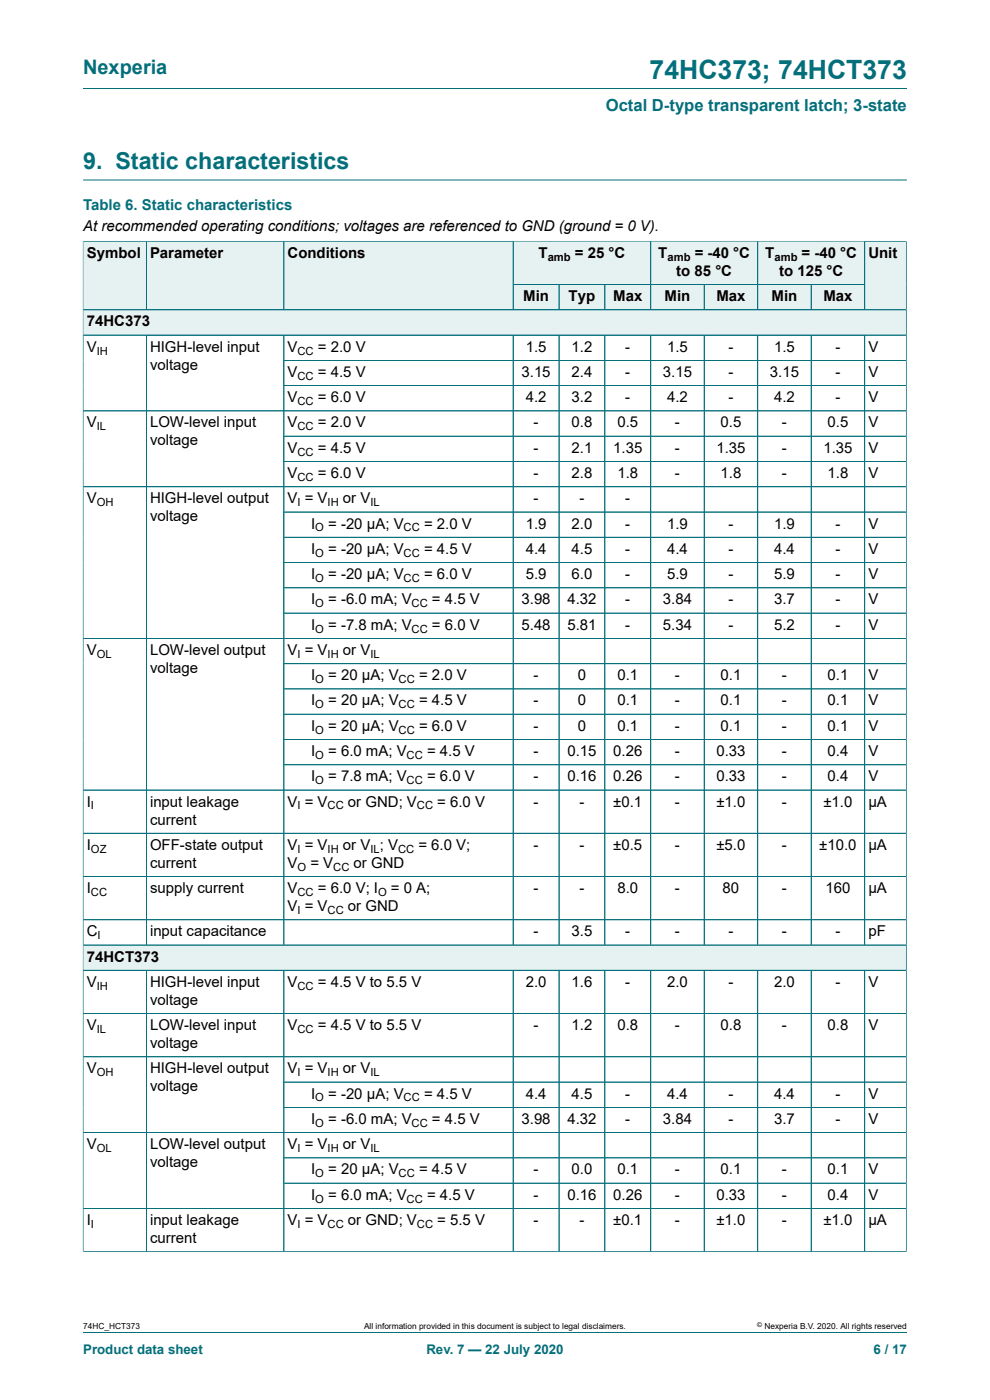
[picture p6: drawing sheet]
<svg xmlns="http://www.w3.org/2000/svg" width="210mm" height="297mm" viewBox="0 0 210 297" stroke-linecap="round" stroke-linejoin="round" font-family="sans-serif">
<defs><g id="words">
<text font-size="5.6" fill="#036f7b" x="137.8" y="16.8">74HC373; 74HCT373</text>
<text font-size="4.9" fill="#036f7b" x="17.6" y="35.9">9. Static characteristics</text>
<text font-size="4.2" fill="#036f7b" x="17.6" y="15.6">Nexperia</text>
<text font-size="3.5" fill="#036f7b" x="128.5" y="23.7">Octal D-type transparent latch; 3-state</text>
<text font-size="3.2" fill="#036f7b" x="17.6" y="44.5">Table 6. Static characteristics</text>
<g font-size="3.2">
<text x="17.6" y="49.1">At recommended operating conditions; voltages are referenced to GND (ground = 0 V).</text>
<text x="18.4" y="54.7">Symbol</text>
<text x="31.8" y="54.7">Parameter</text>
<text x="61" y="54.7">Conditions</text>
<text x="114.2" y="54.7">T</text>
<text x="121.9" y="54.7">= 25 °C</text>
<text x="139.6" y="54.7">T</text>
<text x="143.5" y="58.5">to 85 °C</text>
<text x="147.4" y="54.7">= -40 °C</text>
<text x="162.3" y="54.7">T</text>
<text x="165.3" y="58.5">to 125 °C</text>
<text x="170" y="54.7">= -40 °C</text>
<text x="184.2" y="54.7">Unit</text>
<text x="111" y="63.9">Min</text>
<text x="120.6" y="63.9">Typ</text>
<text x="130.1" y="63.9">Max</text>
<text x="141" y="63.9">Min</text>
<text x="152" y="63.9">Max</text>
<text x="163.7" y="63.9">Min</text>
<text x="174.7" y="63.9">Max</text>
<text x="18.4" y="69.2">74HC373</text>
<text x="18.4" y="74.6">V</text>
<text x="31.8" y="74.6">HIGH-level input</text>
<text x="61" y="74.6">V</text>
<text x="67.4" y="74.6">= 2.0 V</text>
<text x="111.5" y="74.6">1.5</text>
<text x="121.2" y="74.6">1.2</text>
<text x="132.6" y="74.6">-</text>
<text x="141.5" y="74.6">1.5</text>
<text x="154.5" y="74.6">-</text>
<text x="164.2" y="74.6">1.5</text>
<text x="177.2" y="74.6">-</text>
<text x="184.2" y="74.6">V</text>
<text x="31.8" y="78.4">voltage</text>
<text x="61" y="80">V</text>
<text x="67.4" y="80">= 4.5 V</text>
<text x="110.6" y="80">3.15</text>
<text x="121.2" y="80">2.4</text>
<text x="132.6" y="80">-</text>
<text x="140.6" y="80">3.15</text>
<text x="154.5" y="80">-</text>
<text x="163.3" y="80">3.15</text>
<text x="177.2" y="80">-</text>
<text x="184.2" y="80">V</text>
<text x="61" y="85.3">V</text>
<text x="67.4" y="85.3">= 6.0 V</text>
<text x="111.5" y="85.3">4.2</text>
<text x="121.2" y="85.3">3.2</text>
<text x="132.6" y="85.3">-</text>
<text x="141.5" y="85.3">4.2</text>
<text x="154.5" y="85.3">-</text>
<text x="164.2" y="85.3">4.2</text>
<text x="177.2" y="85.3">-</text>
<text x="184.2" y="85.3">V</text>
<text x="18.4" y="90.7">V</text>
<text x="31.8" y="90.7">LOW-level input</text>
<text x="31.8" y="94.5">voltage</text>
<text x="61" y="90.7">V</text>
<text x="67.4" y="90.7">= 2.0 V</text>
<text x="113.2" y="90.7">-</text>
<text x="121.2" y="90.7">0.8</text>
<text x="131" y="90.7">0.5</text>
<text x="143.2" y="90.7">-</text>
<text x="152.8" y="90.7">0.5</text>
<text x="165.9" y="90.7">-</text>
<text x="175.5" y="90.7">0.5</text>
<text x="184.2" y="90.7">V</text>
<text x="61" y="96">V</text>
<text x="61" y="101.4">V</text>
<text x="67.4" y="96">= 4.5 V</text>
<text x="67.4" y="101.4">= 6.0 V</text>
<text x="113.2" y="96">-</text>
<text x="113.2" y="101.4">-</text>
<text x="121.2" y="96">2.1</text>
<text x="121.2" y="101.4">2.8</text>
<text x="130.1" y="96">1.35</text>
<text x="131" y="101.4">1.8</text>
<text x="143.2" y="96">-</text>
<text x="143.2" y="101.4">-</text>
<text x="152" y="96">1.35</text>
<text x="152.8" y="101.4">1.8</text>
<text x="165.9" y="96">-</text>
<text x="165.9" y="101.4">-</text>
<text x="174.7" y="96">1.35</text>
<text x="175.5" y="101.4">1.8</text>
<text x="184.2" y="96">V</text>
<text x="184.2" y="101.4">V</text>
<text x="18.4" y="106.8">V</text>
<text x="31.8" y="106.8">HIGH-level output</text>
<text x="61" y="106.8">V = V</text>
<text x="72.8" y="106.8">or V</text>
<text x="113.2" y="106.8">-</text>
<text x="122.9" y="106.8">-</text>
<text x="132.6" y="106.8">-</text>
<text x="31.8" y="110.6">voltage</text>
<text x="66" y="112.1">I</text>
<text x="69.6" y="112.1">= -20 μA; V</text>
<text x="89.9" y="112.1">= 2.0 V</text>
<text x="111.5" y="112.1">1.9</text>
<text x="121.2" y="112.1">2.0</text>
<text x="132.6" y="112.1">-</text>
<text x="141.5" y="112.1">1.9</text>
<text x="154.5" y="112.1">-</text>
<text x="164.2" y="112.1">1.9</text>
<text x="177.2" y="112.1">-</text>
<text x="184.2" y="112.1">V</text>
<text x="66" y="117.5">I</text>
<text x="69.6" y="117.5">= -20 μA; V</text>
<text x="89.9" y="117.5">= 4.5 V</text>
<text x="111.5" y="117.5">4.4</text>
<text x="121.2" y="117.5">4.5</text>
<text x="132.6" y="117.5">-</text>
<text x="141.5" y="117.5">4.4</text>
<text x="154.5" y="117.5">-</text>
<text x="164.2" y="117.5">4.4</text>
<text x="177.2" y="117.5">-</text>
<text x="184.2" y="117.5">V</text>
<text x="66" y="122.8">I</text>
<text x="69.6" y="122.8">= -20 μA; V</text>
<text x="89.9" y="122.8">= 6.0 V</text>
<text x="111.5" y="122.8">5.9</text>
<text x="121.2" y="122.8">6.0</text>
<text x="132.6" y="122.8">-</text>
<text x="141.5" y="122.8">5.9</text>
<text x="154.5" y="122.8">-</text>
<text x="164.2" y="122.8">5.9</text>
<text x="177.2" y="122.8">-</text>
<text x="184.2" y="122.8">V</text>
<text x="66" y="128.2">I</text>
<text x="69.6" y="128.2">= -6.0 mA; V</text>
<text x="91.6" y="128.2">= 4.5 V</text>
<text x="110.6" y="128.2">3.98</text>
<text x="120.4" y="128.2">4.32</text>
<text x="132.6" y="128.2">-</text>
<text x="140.6" y="128.2">3.84</text>
<text x="154.5" y="128.2">-</text>
<text x="164.2" y="128.2">3.7</text>
<text x="177.2" y="128.2">-</text>
<text x="184.2" y="128.2">V</text>
<text x="66" y="133.6">I</text>
<text x="69.6" y="133.6">= -7.8 mA; V</text>
<text x="91.6" y="133.6">= 6.0 V</text>
<text x="110.6" y="133.6">5.48</text>
<text x="120.4" y="133.6">5.81</text>
<text x="132.6" y="133.6">-</text>
<text x="140.6" y="133.6">5.34</text>
<text x="154.5" y="133.6">-</text>
<text x="164.2" y="133.6">5.2</text>
<text x="177.2" y="133.6">-</text>
<text x="184.2" y="133.6">V</text>
<text x="18.4" y="138.9">V</text>
<text x="31.8" y="138.9">LOW-level output</text>
<text x="31.8" y="142.7">voltage</text>
<text x="61" y="138.9">V = V</text>
<text x="72.8" y="138.9">or V</text>
<text x="66" y="144.3">I</text>
<text x="66" y="149.7">I</text>
<text x="69.6" y="144.3">= 20 μA; V</text>
<text x="69.6" y="149.7">= 20 μA; V</text>
<text x="88.9" y="144.3">= 2.0 V</text>
<text x="88.9" y="149.7">= 4.5 V</text>
<text x="113.2" y="144.3">-</text>
<text x="113.2" y="149.7">-</text>
<text x="122.6" y="144.3">0</text>
<text x="122.6" y="149.7">0</text>
<text x="131" y="144.3">0.1</text>
<text x="131" y="149.7">0.1</text>
<text x="143.2" y="144.3">-</text>
<text x="143.2" y="149.7">-</text>
<text x="152.8" y="144.3">0.1</text>
<text x="152.8" y="149.7">0.1</text>
<text x="165.9" y="144.3">-</text>
<text x="165.9" y="149.7">-</text>
<text x="175.5" y="144.3">0.1</text>
<text x="175.5" y="149.7">0.1</text>
<text x="184.2" y="144.3">V</text>
<text x="184.2" y="149.7">V</text>
<text x="66" y="155">I</text>
<text x="69.6" y="155">= 20 μA; V</text>
<text x="88.9" y="155">= 6.0 V</text>
<text x="113.2" y="155">-</text>
<text x="122.6" y="155">0</text>
<text x="131" y="155">0.1</text>
<text x="143.2" y="155">-</text>
<text x="152.8" y="155">0.1</text>
<text x="165.9" y="155">-</text>
<text x="175.5" y="155">0.1</text>
<text x="184.2" y="155">V</text>
<text x="66" y="160.4">I</text>
<text x="69.6" y="160.4">= 6.0 mA; V</text>
<text x="90.6" y="160.4">= 4.5 V</text>
<text x="113.2" y="160.4">-</text>
<text x="120.4" y="160.4">0.15</text>
<text x="130.1" y="160.4">0.26</text>
<text x="143.2" y="160.4">-</text>
<text x="152" y="160.4">0.33</text>
<text x="165.9" y="160.4">-</text>
<text x="175.5" y="160.4">0.4</text>
<text x="184.2" y="160.4">V</text>
<text x="66" y="165.7">I</text>
<text x="69.6" y="165.7">= 7.8 mA; V</text>
<text x="90.6" y="165.7">= 6.0 V</text>
<text x="113.2" y="165.7">-</text>
<text x="120.4" y="165.7">0.16</text>
<text x="130.1" y="165.7">0.26</text>
<text x="143.2" y="165.7">-</text>
<text x="152" y="165.7">0.33</text>
<text x="165.9" y="165.7">-</text>
<text x="175.5" y="165.7">0.4</text>
<text x="184.2" y="165.7">V</text>
<text x="18.4" y="171.1">I</text>
<text x="31.8" y="171.1">input leakage</text>
<text x="61" y="171.1">V = V</text>
<text x="73.8" y="171.1">or GND; V</text>
<text x="92.8" y="171.1">= 6.0 V</text>
<text x="113.2" y="171.1">-</text>
<text x="122.9" y="171.1">-</text>
<text x="130.1" y="171.1">±0.1</text>
<text x="143.2" y="171.1">-</text>
<text x="152" y="171.1">±1.0</text>
<text x="165.9" y="171.1">-</text>
<text x="174.7" y="171.1">±1.0</text>
<text x="184.2" y="171.1">μA</text>
<text x="31.8" y="174.9">current</text>
<text x="18.4" y="180.3">I</text>
<text x="31.8" y="180.3">OFF-state output</text>
<text x="31.8" y="184.1">current</text>
<text x="61" y="180.3">V = V</text>
<text x="61" y="184.1">V</text>
<text x="65.8" y="184.1">= V</text>
<text x="72.8" y="180.3">or V ; V</text>
<text x="75" y="184.1">or GND</text>
<text x="88.7" y="180.3">= 6.0 V;</text>
<text x="113.2" y="180.3">-</text>
<text x="122.9" y="180.3">-</text>
<text x="130.1" y="180.3">±0.5</text>
<text x="143.2" y="180.3">-</text>
<text x="152" y="180.3">±5.0</text>
<text x="165.9" y="180.3">-</text>
<text x="173.8" y="180.3">±10.0</text>
<text x="184.2" y="180.3">μA</text>
<text x="18.4" y="189.5">I</text>
<text x="31.8" y="189.5">supply current</text>
<text x="61" y="189.5">V</text>
<text x="67.4" y="189.5">= 6.0 V; I</text>
<text x="82.9" y="189.5">= 0 A;</text>
<text x="113.2" y="189.5">-</text>
<text x="122.9" y="189.5">-</text>
<text x="131" y="189.5">8.0</text>
<text x="143.2" y="189.5">-</text>
<text x="153.3" y="189.5">80</text>
<text x="165.9" y="189.5">-</text>
<text x="175.1" y="189.5">160</text>
<text x="184.2" y="189.5">μA</text>
<text x="61" y="193.3">V = V</text>
<text x="73.8" y="193.3">or GND</text>
<text x="18.4" y="198.6">C</text>
<text x="18.4" y="204">74HCT373</text>
<text x="31.8" y="198.6">input capacitance</text>
<text x="113.2" y="198.6">-</text>
<text x="121.2" y="198.6">3.5</text>
<text x="132.6" y="198.6">-</text>
<text x="143.2" y="198.6">-</text>
<text x="154.5" y="198.6">-</text>
<text x="165.9" y="198.6">-</text>
<text x="177.2" y="198.6">-</text>
<text x="184.2" y="198.6">pF</text>
<text x="18.4" y="209.3">V</text>
<text x="31.8" y="209.3">HIGH-level input</text>
<text x="61" y="209.3">V</text>
<text x="67.4" y="209.3">= 4.5 V to 5.5 V</text>
<text x="111.5" y="209.3">2.0</text>
<text x="121.2" y="209.3">1.6</text>
<text x="132.6" y="209.3">-</text>
<text x="141.5" y="209.3">2.0</text>
<text x="154.5" y="209.3">-</text>
<text x="164.2" y="209.3">2.0</text>
<text x="177.2" y="209.3">-</text>
<text x="184.2" y="209.3">V</text>
<text x="31.8" y="213.2">voltage</text>
<text x="18.4" y="218.5">V</text>
<text x="31.8" y="218.5">LOW-level input</text>
<text x="61" y="218.5">V</text>
<text x="67.4" y="218.5">= 4.5 V to 5.5 V</text>
<text x="113.2" y="218.5">-</text>
<text x="121.2" y="218.5">1.2</text>
<text x="131" y="218.5">0.8</text>
<text x="143.2" y="218.5">-</text>
<text x="152.8" y="218.5">0.8</text>
<text x="165.9" y="218.5">-</text>
<text x="175.5" y="218.5">0.8</text>
<text x="184.2" y="218.5">V</text>
<text x="18.4" y="227.7">V</text>
<text x="31.8" y="222.3">voltage</text>
<text x="31.8" y="227.7">HIGH-level output</text>
<text x="61" y="227.7">V = V</text>
<text x="72.8" y="227.7">or V</text>
<text x="31.8" y="231.5">voltage</text>
<text x="66" y="233.1">I</text>
<text x="69.6" y="233.1">= -20 μA; V</text>
<text x="89.9" y="233.1">= 4.5 V</text>
<text x="111.5" y="233.1">4.4</text>
<text x="121.2" y="233.1">4.5</text>
<text x="132.6" y="233.1">-</text>
<text x="141.5" y="233.1">4.4</text>
<text x="154.5" y="233.1">-</text>
<text x="164.2" y="233.1">4.4</text>
<text x="177.2" y="233.1">-</text>
<text x="184.2" y="233.1">V</text>
<text x="66" y="238.4">I</text>
<text x="69.6" y="238.4">= -6.0 mA; V</text>
<text x="91.6" y="238.4">= 4.5 V</text>
<text x="110.6" y="238.4">3.98</text>
<text x="120.4" y="238.4">4.32</text>
<text x="132.6" y="238.4">-</text>
<text x="140.6" y="238.4">3.84</text>
<text x="154.5" y="238.4">-</text>
<text x="164.2" y="238.4">3.7</text>
<text x="177.2" y="238.4">-</text>
<text x="184.2" y="238.4">V</text>
<text x="18.4" y="243.8">V</text>
<text x="31.8" y="243.8">LOW-level output</text>
<text x="61" y="243.8">V = V</text>
<text x="72.8" y="243.8">or V</text>
<text x="31.8" y="247.6">voltage</text>
<text x="66" y="249.1">I</text>
<text x="69.6" y="249.1">= 20 μA; V</text>
<text x="88.9" y="249.1">= 4.5 V</text>
<text x="113.2" y="249.1">-</text>
<text x="121.2" y="249.1">0.0</text>
<text x="131" y="249.1">0.1</text>
<text x="143.2" y="249.1">-</text>
<text x="152.8" y="249.1">0.1</text>
<text x="165.9" y="249.1">-</text>
<text x="175.5" y="249.1">0.1</text>
<text x="184.2" y="249.1">V</text>
<text x="66" y="254.5">I</text>
<text x="69.6" y="254.5">= 6.0 mA; V</text>
<text x="90.6" y="254.5">= 4.5 V</text>
<text x="113.2" y="254.5">-</text>
<text x="120.4" y="254.5">0.16</text>
<text x="130.1" y="254.5">0.26</text>
<text x="143.2" y="254.5">-</text>
<text x="152" y="254.5">0.33</text>
<text x="165.9" y="254.5">-</text>
<text x="175.5" y="254.5">0.4</text>
<text x="184.2" y="254.5">V</text>
<text x="18.4" y="259.9">I</text>
<text x="31.8" y="259.9">input leakage</text>
<text x="31.8" y="263.7">current</text>
<text x="61" y="259.9">V = V</text>
<text x="73.8" y="259.9">or GND; V</text>
<text x="92.8" y="259.9">= 5.5 V</text>
<text x="113.2" y="259.9">-</text>
<text x="122.9" y="259.9">-</text>
<text x="130.1" y="259.9">±0.1</text>
<text x="143.2" y="259.9">-</text>
<text x="152" y="259.9">±1.0</text>
<text x="165.9" y="259.9">-</text>
<text x="174.7" y="259.9">±1.0</text>
<text x="184.2" y="259.9">μA</text>
</g>
<g font-size="2.8" fill="#036f7b">
<text x="17.6" y="287.2">Product data sheet</text>
<text x="90.4" y="287.2">Rev. 7 — 22 July 2020</text>
<text x="185.3" y="287.2">6 / 17</text>
</g>
<g font-size="2.4">
<text x="116.2" y="55.3">amb</text>
<text x="141.6" y="55.3">amb</text>
<text x="164.3" y="55.3">amb</text>
<text x="20.5" y="75.2">IH</text>
<text x="63.1" y="75.2">CC</text>
<text x="63.1" y="80.6">CC</text>
<text x="63.1" y="85.9">CC</text>
<text x="20.5" y="91.3">IL</text>
<text x="63.1" y="91.3">CC</text>
<text x="63.1" y="96.7">CC</text>
<text x="20.5" y="107.4">OH</text>
<text x="63.1" y="102">CC</text>
<text x="63.1" y="107.4">I</text>
<text x="69.5" y="107.4">IH</text>
<text x="78.6" y="107.4">IL</text>
<text x="66.9" y="112.7">O</text>
<text x="85.6" y="112.7">CC</text>
<text x="66.9" y="118.1">O</text>
<text x="85.6" y="118.1">CC</text>
<text x="66.9" y="123.5">O</text>
<text x="85.6" y="123.5">CC</text>
<text x="66.9" y="128.8">O</text>
<text x="87.3" y="128.8">CC</text>
<text x="66.9" y="134.2">O</text>
<text x="87.3" y="134.2">CC</text>
<text x="20.5" y="139.6">OL</text>
<text x="63.1" y="139.6">I</text>
<text x="69.5" y="139.6">IH</text>
<text x="78.6" y="139.6">IL</text>
<text x="66.9" y="144.9">O</text>
<text x="84.6" y="144.9">CC</text>
<text x="66.9" y="150.3">O</text>
<text x="66.9" y="155.6">O</text>
<text x="84.6" y="150.3">CC</text>
<text x="84.6" y="155.6">CC</text>
<text x="66.9" y="161">O</text>
<text x="86.3" y="161">CC</text>
<text x="66.9" y="166.4">O</text>
<text x="86.3" y="166.4">CC</text>
<text x="19.3" y="171.7">I</text>
<text x="63.1" y="171.7">I</text>
<text x="69.5" y="171.7">CC</text>
<text x="88.4" y="171.7">CC</text>
<text x="19.3" y="180.9">OZ</text>
<text x="63.1" y="180.9">I</text>
<text x="63.1" y="184.7">O</text>
<text x="69.5" y="180.9">IH</text>
<text x="70.7" y="184.7">CC</text>
<text x="78.6" y="180.9">IL</text>
<text x="84.4" y="180.9">CC</text>
<text x="19.3" y="190.1">CC</text>
<text x="63.1" y="190.1">CC</text>
<text x="80.2" y="190.1">O</text>
<text x="63.1" y="193.9">I</text>
<text x="69.5" y="193.9">CC</text>
<text x="20.7" y="199.2">I</text>
<text x="20.5" y="210">IH</text>
<text x="63.1" y="210">CC</text>
<text x="20.5" y="219.1">IL</text>
<text x="63.1" y="219.1">CC</text>
<text x="20.5" y="228.3">OH</text>
<text x="63.1" y="228.3">I</text>
<text x="66.9" y="233.7">O</text>
<text x="69.5" y="228.3">IH</text>
<text x="78.6" y="228.3">IL</text>
<text x="85.6" y="233.7">CC</text>
<text x="66.9" y="239">O</text>
<text x="87.3" y="239">CC</text>
<text x="20.5" y="244.4">OL</text>
<text x="63.1" y="244.4">I</text>
<text x="69.5" y="244.4">IH</text>
<text x="78.6" y="244.4">IL</text>
<text x="66.9" y="249.8">O</text>
<text x="84.6" y="249.8">CC</text>
<text x="66.9" y="255.1">O</text>
<text x="86.3" y="255.1">CC</text>
<text x="19.3" y="260.5">I</text>
<text x="63.1" y="260.5">I</text>
<text x="69.5" y="260.5">CC</text>
<text x="88.4" y="260.5">CC</text>
</g>
<g font-size="1.8">
<text x="17.6" y="282">74HC_HCT373</text>
<text x="77.2" y="282">All information provided in this document is subject to legal disclaimers.</text>
<text x="162.2" y="282">Nexperia B.V. 2020. All rights reserved</text>
</g>
<text font-size="1.4" x="160.6" y="281.6">©</text>
</g></defs>
<path d="M17.6 18.8h174.8M17.6 38.2h174.8M108.9 51.2h29.1v9.2h-29.1z" fill="none" stroke="#036f7b" stroke-width=".21"/>
<path d="M108.9 51.3h29.1v9h-29.1z" fill="#e6f1f2"/>
<path d="M138 51.2h22.7v9.2h-22.7z" fill="none" stroke="#036f7b" stroke-width=".21"/>
<path d="M138.1 51.3h22.6v9h-22.6z" fill="#e6f1f2"/>
<path d="M160.7 51.2h22.7v9.2h-22.7z" fill="none" stroke="#036f7b" stroke-width=".21"/>
<path d="M160.8 51.3h22.5v9h-22.5z" fill="#e6f1f2"/>
<path d="M17.6 51.1v14.6h13.4v-14.5h-13.4" fill="none" stroke="#036f7b" stroke-width=".21"/>
<path d="M17.7 51.3h13.3v14.4h-13.3z" fill="#e6f1f2"/>
<path d="M31 51.2h29.2v14.5h-29.2z" fill="none" stroke="#036f7b" stroke-width=".21"/>
<path d="M31.1 51.3h29.1v14.4h-29.1z" fill="#e6f1f2"/>
<path d="M60.2 51.2h48.7v14.5h-48.7z" fill="none" stroke="#036f7b" stroke-width=".21"/>
<g fill="#e6f1f2">
<path d="M60.3 51.3h48.5v14.4h-48.5z"/>
<path d="M108.9 60.4h9.6v5.3h-9.6z"/>
</g>
<path d="M108.9 60.4h9.7v5.3h-9.7z" fill="none" stroke="#036f7b" stroke-width=".21"/>
<path d="M118.6 60.4h9.6v5.3h-9.6z" fill="#e6f1f2"/>
<path d="M118.6 60.4h9.7v5.3h-9.7z" fill="none" stroke="#036f7b" stroke-width=".21"/>
<path d="M128.4 60.4h9.6v5.3h-9.6z" fill="#e6f1f2"/>
<path d="M128.3 60.4h9.7v5.3h-9.7z" fill="none" stroke="#036f7b" stroke-width=".21"/>
<path d="M138.1 60.4h11.2v5.3h-11.2z" fill="#e6f1f2"/>
<path d="M138 60.4h11.4v5.3h-11.4z" fill="none" stroke="#036f7b" stroke-width=".21"/>
<path d="M149.4 60.4h11.3v5.3h-11.3z" fill="#e6f1f2"/>
<path d="M149.4 60.4h11.3v5.3h-11.3z" fill="none" stroke="#036f7b" stroke-width=".21"/>
<path d="M160.8 60.4h11.2v5.3h-11.2z" fill="#e6f1f2"/>
<path d="M160.7 60.4h11.4v5.3h-11.4z" fill="none" stroke="#036f7b" stroke-width=".21"/>
<path d="M172.1 60.4h11.2v5.3h-11.2z" fill="#e6f1f2"/>
<path d="M192.2 51.1v14.6h-20.1v-5.3h11.3M192.3 51.2h-8.9v14.5" fill="none" stroke="#036f7b" stroke-width=".21"/>
<path d="M183.5 51.3h8.7v14.4h-8.7z" fill="#e6f1f2"/>
<path d="M17.6 65.7h174.6v5.4h-174.6z" fill="none" stroke="#036f7b" stroke-width=".21"/>
<path d="M17.7 65.8h174.5v5.2h-174.5z" fill="#e6f1f2"/>
<g fill="none" stroke="#036f7b" stroke-width=".21">
<path d="M17.6 71.1h174.6v134.7h-174.6zM31 71.1v129.4M60.2 76.4h132M60.2 71.1v129.4M108.9 71.1v129.4M118.6 71.1v129.4M128.3 71.1v129.4M138 71.1v129.4M149.4 71.1v129.4M160.7 71.1v129.4M172.1 71.1v129.4M183.4 71.1v129.4"/>
<path d="M17.6 87.2h174.6M60.2 81.8h132M60.2 92.5h132M192.2 97.9h-132M17.6 103.3h174.6M60.2 108.6h132M60.2 119.3h132M192.2 114h-132M17.6 135.4h174.6M60.2 124.7h132M60.2 130.1h132M60.2 140.8h132"/>
<path d="M60.2 146.2h132M60.2 151.5h132M60.2 156.9h132M17.6 167.6h174.6M17.6 176.8h174.6M60.2 162.2h132M17.6 185.9h174.6M17.6 195.1h174.6M17.6 200.5h174.6"/>
</g>
<path d="M17.7 200.6h174.5v5.2h-174.5z" fill="#e6f1f2"/>
<g fill="none" stroke="#036f7b" stroke-width=".21">
<path d="M17.6 51.3v214.3M17.7 51.2h174.5M31 51.3v14.4M60.2 51.3v14.4M108.9 51.3v14.4M138 51.3v14.4M160.7 51.3v14.4M183.4 51.3v14.4M192.2 51.3v214.3M17.7 65.7h174.5M17.7 71.1h174.5M31 71.2v129.2"/>
<path d="M60.2 71.2v129.2M60.3 76.4h131.9M108.9 71.2v129.2M108.9 60.4h74.4M118.6 60.4v5.3M118.6 71.2v129.2M128.3 60.4v5.3M128.3 71.2v129.2M138 71.2v129.2M149.4 60.4v5.3M149.4 71.2v129.2M160.7 71.2v129.2"/>
<path d="M172.1 60.4v5.3M172.1 71.2v129.2M183.4 71.2v129.2M17.7 87.2h174.5M60.3 81.8h131.9M60.3 92.5h131.9M60.3 97.9h131.9M17.7 103.3h174.5M60.3 108.6h131.9M60.3 119.3h131.9M192.2 114h-131.9M17.7 135.4h174.5"/>
<path d="M60.3 124.7h131.9M60.3 130.1h131.9M60.3 140.8h131.9M60.3 146.2h131.9M60.3 151.5h131.9M60.3 156.9h131.9M17.7 167.6h174.5M17.7 176.8h174.5M60.3 162.2h131.9M17.7 185.9h174.5M17.7 195.1h174.5M17.6 205.8h174.6"/>
<path d="M17.6 215h174.6M17.7 200.5h174.5M31 205.8v59.7M60.2 205.8v59.7M108.9 205.8v59.7M118.6 205.8v59.7M128.3 205.8v59.7M138 205.8v59.7M149.4 205.8v59.7M160.7 205.8v59.7M172.1 205.8v59.7M183.4 205.8v59.7"/>
<path d="M17.6 224.2h174.6M60.2 229.6h132M60.2 234.9h132M17.6 240.3h174.6M17.6 256.4h174.6M60.2 251h132M192.2 245.6h-132M17.6 265.5h174.7M17.6 282.6h174.8"/>
</g>
<use href="#words"/>
</svg>
